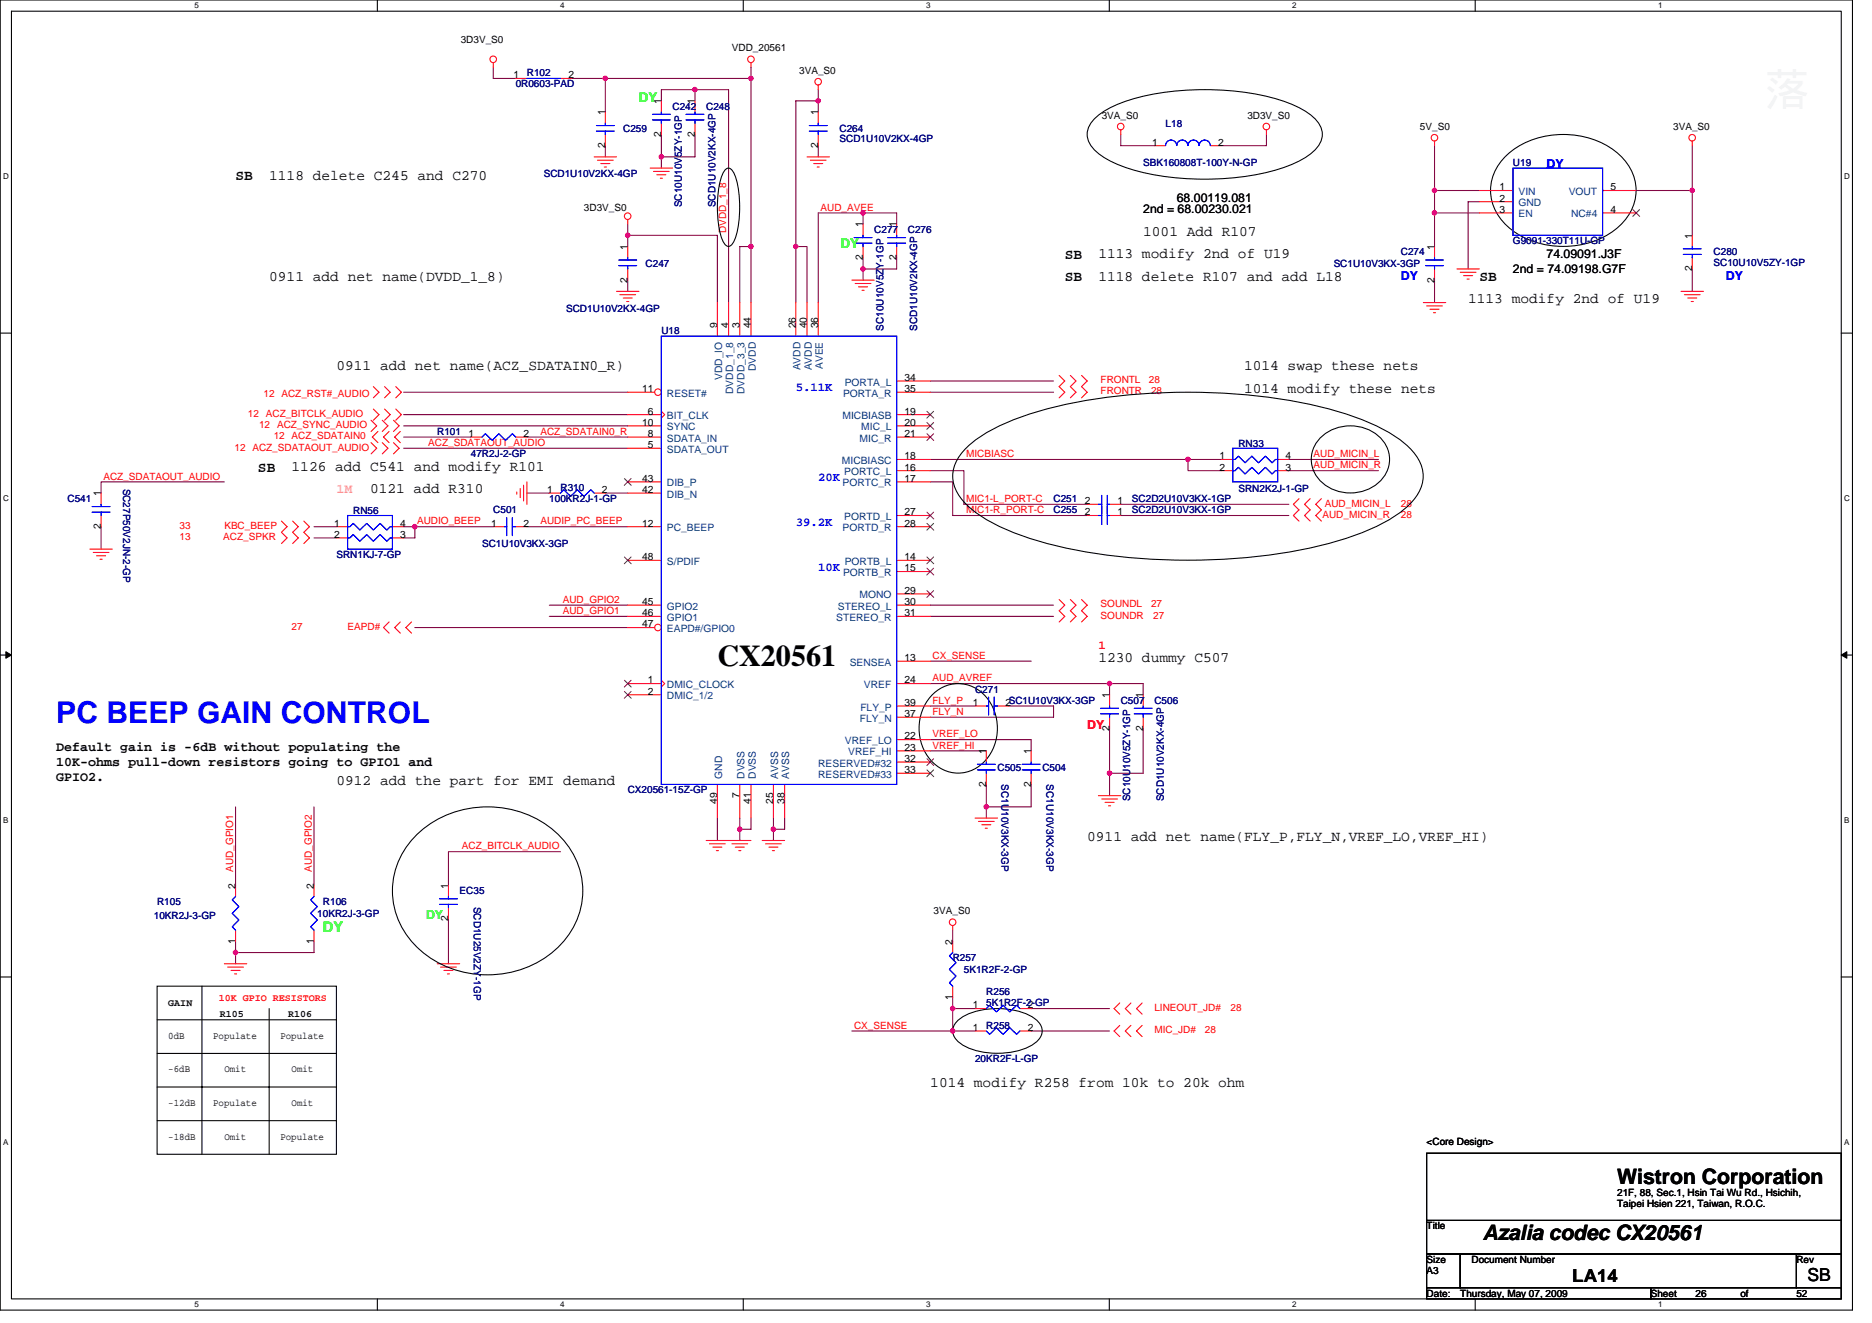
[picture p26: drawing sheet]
<svg xmlns="http://www.w3.org/2000/svg" width="297mm" height="210mm" viewBox="0 0 297 210" stroke-linecap="round" stroke-linejoin="round" font-family="sans-serif">
<defs><g id="words">
<text font-size="4.8" x="113.8" y="105.7">CX20561</text>
<text font-size="4.8" fill="#00f" x="8.9" y="114.7">PC BEEP GAIN CONTROL</text>
<g font-size="3.4">
<text x="256.6" y="187.9">Wistron Corporation</text>
<text x="235.3" y="196.7">Azalia codec CX20561</text>
</g>
<g font-size="2.8">
<text x="249.5" y="203.4">LA14</text>
<text x="286.8" y="203.3">SB</text>
</g>
<g font-size="2.3">
<text x="37.4" y="28.6">SB</text>
<text x="42.7" y="28.5">1118 delete C245 and C270</text>
<text x="168.9" y="41">SB</text>
<text x="174.3" y="41">1113 modify 2nd of U19</text>
<text x="181.4" y="37.4">1001 Add R107</text>
<text x="42.7" y="44.5">0911 add net name(DVDD_1_8)</text>
<text x="168.9" y="44.6">SB</text>
<text x="174.3" y="44.5">1118 delete R107 and add L18</text>
<text x="234.7" y="44.6">SB</text>
<text x="233" y="48.1">1113 modify 2nd of U19</text>
<text x="53.4" y="58.7">0911 add net name(ACZ_SDATAIN0_R)</text>
<text x="197.4" y="58.7">1014 swap these nets</text>
<text x="197.4" y="62.3">1014 modify these nets</text>
<text x="40.9" y="74.8">SB</text>
<text x="46.3" y="74.7">1126 add C541 and modify R101</text>
<text x="58.7" y="78.3">0121 add R310</text>
<text x="174.3" y="105">1230 dummy C507</text>
<text x="53.4" y="124.5">0912 add the part for EMI demand</text>
<text x="172.5" y="133.4">0911 add net name(FLY_P,FLY_N,VREF_LO,VREF_HI)</text>
<text x="147.6" y="172.5">1014 modify R258 from 10k to 20k ohm</text>
</g>
<text font-size="2.3" fill="#0f0" x="51.2" y="147.9">DY</text>
<g font-size="2.1" fill="#0f0">
<text x="101.4" y="16.2">DY</text>
<text x="133.4" y="39.3">DY</text>
</g>
<text font-size="2.1" fill="#ff80c0" x="53.4" y="78.2">1M</text>
<g font-size="2.1">
<text x="8.9" y="119.1">Default gain is -6dB without populating the</text>
<text x="8.9" y="121.5">10K-ohms pull-down resistors going to GPIO1 and</text>
<text x="8.9" y="124">GPIO2.</text>
</g>
<g font-size="1.9" fill="#00f">
<text x="245.4" y="26.7">DY</text>
<text x="222.3" y="44.5">DY</text>
<text x="273.9" y="44.5">DY</text>
<text x="126.3" y="62.1">5.11K</text>
<text x="129.8" y="76.3">20K</text>
<text x="126.3" y="83.4">39.2K</text>
<text x="129.8" y="90.5">10K</text>
</g>
<g font-size="1.9">
<text x="181.4" y="33.8">2nd = 68.00230.021</text>
<text x="186.7" y="32">68.00119.081</text>
<text x="245.4" y="40.9">74.09091.J3F</text>
<text x="240.1" y="43.4">2nd = 74.09198.G7F</text>
</g>
<g font-size="1.9" fill="#f00">
<text x="174.3" y="103">1</text>
<text x="172.5" y="115.6">DY</text>
</g>
<text font-size="1.9" fill="#0f0" x="67.6" y="145.8">DY</text>
<g font-size="1.6">
<text x="73.1" y="6.8">3D3V_S0</text>
<text x="116.1" y="8.2">VDD_20561</text>
<text x="126.8" y="11.7">3VA_S0</text>
<text x="81.5" y="12.4">1</text>
<text x="90.2" y="12.4">2</text>
<text x="104.9" y="16.5" transform="rotate(-90 104.9 16.5)">1</text>
<text x="110.3" y="16.5" transform="rotate(-90 110.3 16.5)">1</text>
<text x="96" y="23.5" transform="rotate(-90 96 23.5)">2</text>
<text x="96" y="18.3" transform="rotate(-90 96 18.3)">1</text>
<text x="104.9" y="21.7" transform="rotate(-90 104.9 21.7)">2</text>
<text x="110.3" y="21.7" transform="rotate(-90 110.3 21.7)">2</text>
<text x="129.8" y="23.5" transform="rotate(-90 129.8 23.5)">2</text>
<text x="129.8" y="18.3" transform="rotate(-90 129.8 18.3)">1</text>
<text x="174.8" y="18.8">3VA_S0</text>
<text x="182.8" y="23.1">1</text>
<text x="193.3" y="23.1">2</text>
<text x="197.9" y="18.8">3D3V_S0</text>
<text x="225.3" y="20.6">5V_S0</text>
<text x="265.5" y="20.6">3VA_S0</text>
<text x="92.7" y="33.4">3D3V_S0</text>
<text x="237.9" y="30.2">1</text>
<text x="237.9" y="32">2</text>
<text x="237.9" y="33.8">3</text>
<text x="255.5" y="33.8">4</text>
<text x="255.5" y="30.2">5</text>
<text x="99.6" y="39.6" transform="rotate(-90 99.6 39.6)">1</text>
<text x="136.9" y="41.3" transform="rotate(-90 136.9 41.3)">2</text>
<text x="136.9" y="36.1" transform="rotate(-90 136.9 36.1)">1</text>
<text x="142.3" y="41.3" transform="rotate(-90 142.3 41.3)">2</text>
<text x="142.3" y="36.1" transform="rotate(-90 142.3 36.1)">1</text>
<text x="227.6" y="39.6" transform="rotate(-90 227.6 39.6)">1</text>
<text x="268.5" y="37.9" transform="rotate(-90 268.5 37.9)">1</text>
<text x="99.6" y="44.8" transform="rotate(-90 99.6 44.8)">2</text>
<text x="227.6" y="44.8" transform="rotate(-90 227.6 44.8)">2</text>
<text x="268.5" y="43.1" transform="rotate(-90 268.5 43.1)">2</text>
<text x="113.8" y="52.1" transform="rotate(-90 113.8 52.1)">9</text>
<text x="115.6" y="52.1" transform="rotate(-90 115.6 52.1)">4</text>
<text x="117.4" y="52.1" transform="rotate(-90 117.4 52.1)">3</text>
<text x="119.1" y="52.1" transform="rotate(-90 119.1 52.1)">44</text>
<text x="126.3" y="52.1" transform="rotate(-90 126.3 52.1)">26</text>
<text x="128" y="52.1" transform="rotate(-90 128 52.1)">40</text>
<text x="129.8" y="52.1" transform="rotate(-90 129.8 52.1)">36</text>
<text x="101.9" y="62.2">11</text>
<text x="102.8" y="65.8">6</text>
<text x="143.5" y="60.4">34</text>
<text x="143.5" y="62.2">35</text>
<text x="143.5" y="65.8">19</text>
<text x="74.4" y="69.3">1</text>
<text x="83.1" y="69.3">2</text>
<text x="101.9" y="67.5">10</text>
<text x="102.8" y="71.1">5</text>
<text x="102.8" y="69.3">8</text>
<text x="143.5" y="67.5">20</text>
<text x="143.5" y="69.3">21</text>
<text x="101.9" y="76.4">43</text>
<text x="143.5" y="74.7">16</text>
<text x="143.5" y="76.4">17</text>
<text x="143.5" y="72.9">18</text>
<text x="193.5" y="72.9">1</text>
<text x="193.5" y="74.7">2</text>
<text x="204" y="74.7">3</text>
<text x="204" y="72.9">4</text>
<text x="16" y="83.9" transform="rotate(-90 16 83.9)">2</text>
<text x="16" y="78.8" transform="rotate(-90 16 78.8)">1</text>
<text x="53" y="83.5">1</text>
<text x="63.5" y="83.5">4</text>
<text x="77.9" y="83.5">1</text>
<text x="83.1" y="83.5">2</text>
<text x="86.8" y="78.2">1</text>
<text x="95.5" y="78.2">2</text>
<text x="101.9" y="83.5">12</text>
<text x="101.9" y="78.2">42</text>
<text x="143.5" y="81.8">27</text>
<text x="143.5" y="83.5">28</text>
<text x="172.1" y="80">2</text>
<text x="172.1" y="81.8">2</text>
<text x="177.3" y="80">1</text>
<text x="177.3" y="81.8">1</text>
<text x="53" y="85.3">2</text>
<text x="63.5" y="85.3">3</text>
<text x="101.9" y="88.9">48</text>
<text x="143.5" y="88.9">14</text>
<text x="101.9" y="96">45</text>
<text x="143.5" y="94.2">29</text>
<text x="143.5" y="90.7">15</text>
<text x="143.5" y="96">30</text>
<text x="101.9" y="99.5">47</text>
<text x="101.9" y="97.8">46</text>
<text x="143.5" y="97.8">31</text>
<text x="143.5" y="104.9">13</text>
<text x="102.8" y="108.4">1</text>
<text x="102.8" y="110.2">2</text>
<text x="143.5" y="112">39</text>
<text x="143.5" y="113.8">37</text>
<text x="143.5" y="108.4">24</text>
<text x="154.4" y="112">1</text>
<text x="159.5" y="112">2SC1U10V3KX-3GP</text>
<text x="176" y="110.8" transform="rotate(-90 176 110.8)">1</text>
<text x="181.4" y="110.8" transform="rotate(-90 181.4 110.8)">1</text>
<text x="143.5" y="117.3">22</text>
<text x="143.5" y="119.1">23</text>
<text x="156.5" y="119.7" transform="rotate(-90 156.5 119.7)">1</text>
<text x="163.6" y="119.7" transform="rotate(-90 163.6 119.7)">1</text>
<text x="176" y="116" transform="rotate(-90 176 116)">2</text>
<text x="181.4" y="116" transform="rotate(-90 181.4 116)">2</text>
<text x="143.5" y="120.9">32</text>
<text x="143.5" y="122.7">33</text>
<text x="156.5" y="124.8" transform="rotate(-90 156.5 124.8)">2</text>
<text x="163.6" y="124.8" transform="rotate(-90 163.6 124.8)">2</text>
<text x="113.8" y="127.5" transform="rotate(-90 113.8 127.5)">49</text>
<text x="117.4" y="126.6" transform="rotate(-90 117.4 126.6)">7</text>
<text x="119.1" y="127.5" transform="rotate(-90 119.1 127.5)">41</text>
<text x="122.7" y="127.5" transform="rotate(-90 122.7 127.5)">25</text>
<text x="124.5" y="127.5" transform="rotate(-90 124.5 127.5)">38</text>
<text x="37.4" y="141" transform="rotate(-90 37.4 141)">2</text>
<text x="49.8" y="141" transform="rotate(-90 49.8 141)">2</text>
<text x="71.1" y="141" transform="rotate(-90 71.1 141)">1</text>
<text x="37.4" y="149.7" transform="rotate(-90 37.4 149.7)">1</text>
<text x="49.8" y="149.7" transform="rotate(-90 49.8 149.7)">1</text>
<text x="71.1" y="146.2" transform="rotate(-90 71.1 146.2)">2</text>
<text x="148.1" y="145.1">3VA_S0</text>
<text x="151.1" y="149.9" transform="rotate(-90 151.1 149.9)">2</text>
<text x="26.7" y="159.6">GAIN</text>
<text x="34.9" y="161.3">R105</text>
<text x="45.7" y="161.3">R106</text>
<text x="151.1" y="158.6" transform="rotate(-90 151.1 158.6)">1</text>
<text x="154.4" y="160">1</text>
<text x="163.1" y="160">2</text>
<text x="26.7" y="164.8">0dB</text>
<text x="33.8" y="164.8">Populate</text>
<text x="44.5" y="164.8">Populate</text>
<text x="154.4" y="163.6">1</text>
<text x="163.1" y="163.6">2</text>
<text x="26.7" y="170.2">-6dB</text>
<text x="35.6" y="170.2">Omit</text>
<text x="46.3" y="170.2">Omit</text>
<text x="26.7" y="175.5">-12dB</text>
<text x="33.8" y="175.5">Populate</text>
<text x="46.3" y="175.5">Omit</text>
<text x="26.7" y="180.8">-18dB</text>
<text x="35.6" y="180.8">Omit</text>
<text x="44.5" y="180.8">Populate</text>
<text x="226.4" y="181.7">&lt;Core Design&gt;</text>
<text x="256.6" y="189.7">21F, 88, Sec.1, Hsin Tai Wu Rd., Hsichih,</text>
<text x="256.6" y="191.5">Taipei Hsien 221, Taiwan, R.O.C.</text>
<text x="226.4" y="195.1">Title</text>
<text x="226.4" y="202.2">A3</text>
<text x="226.4" y="200.4">Size</text>
<text x="233.5" y="200.4">Document Number</text>
<text x="285" y="200.4">Rev</text>
<text x="226.4" y="205.7">Date:</text>
<text x="231.7" y="205.7">Thursday, May 07, 2009</text>
<text x="261.9" y="205.7">Sheet</text>
<text x="269" y="205.7">26</text>
<text x="276.2" y="205.7">of</text>
<text x="285" y="205.7">52</text>
</g>
<g font-size="1.6" fill="#000080">
<text x="81.8" y="13.9">0R0603-PAD</text>
<text x="83.6" y="12.1">R102</text>
<text x="106.7" y="17.4">C242</text>
<text x="112.1" y="17.4">C248</text>
<text x="98.9" y="21">C259</text>
<text x="133.2" y="21">C264</text>
<text x="133.2" y="22.6">SCD1U10V2KX-4GP</text>
<text x="185" y="20.1">L18</text>
<text x="86.3" y="28.1">SCD1U10V2KX-4GP</text>
<text x="181.4" y="26.3">SBK160808T-100Y-N-GP</text>
<text x="240.1" y="26.3">U19</text>
<text x="108.2" y="32.9" transform="rotate(-90 108.2 32.9)">SC10U10V5ZY-1GP</text>
<text x="113.5" y="32.9" transform="rotate(-90 113.5 32.9)">SCD1U10V2KX-4GP</text>
<text x="138.7" y="37">C277</text>
<text x="144.1" y="37">C276</text>
<text x="222.3" y="40.5">C274</text>
<text x="240.1" y="38.8">G9091-330T11U-GP</text>
<text x="271.9" y="40.5">C280</text>
<text x="102.4" y="42.3">C247</text>
<text x="211.6" y="42.3">SC1U10V3KX-3GP</text>
<text x="271.9" y="42.1">SC10U10V5ZY-1GP</text>
<text x="89.8" y="49.4">SCD1U10V2KX-4GP</text>
<text x="104.9" y="53">U18</text>
<text x="140.2" y="52.5" transform="rotate(-90 140.2 52.5)">SC10U10V5ZY-1GP</text>
<text x="145.5" y="52.5" transform="rotate(-90 145.5 52.5)">SCD1U10V2KX-4GP</text>
<text x="69.4" y="69">R101</text>
<text x="196.5" y="70.9">RN33</text>
<text x="19.5" y="77.5" transform="rotate(90 19.5 77.5)">SC27P50V2JN-2-GP</text>
<text x="74.7" y="72.5">47R2J-2-GP</text>
<text x="88.9" y="77.9">R310</text>
<text x="10.7" y="79.7">C541</text>
<text x="56" y="81.6">RN56</text>
<text x="78.3" y="81.4">C501</text>
<text x="87.2" y="79.7">100KR2J-1-GP</text>
<text x="167.2" y="79.7">C251</text>
<text x="167.2" y="81.4">C255</text>
<text x="179.6" y="79.7">SC2D2U10V3KX-1GP</text>
<text x="179.6" y="81.4">SC2D2U10V3KX-1GP</text>
<text x="196.5" y="78">SRN2K2J-1-GP</text>
<text x="53.4" y="88.5">SRN1KJ-7-GP</text>
<text x="76.5" y="86.8">SC1U10V3KX-3GP</text>
<text x="154.7" y="109.9">C271</text>
<text x="177.8" y="111.7">C507</text>
<text x="183.2" y="111.7">C506</text>
<text x="99.6" y="125.9">CX20561-15Z-GP</text>
<text x="158.3" y="122.3">C505</text>
<text x="158.9" y="124.5" transform="rotate(90 158.9 124.5)">SC1U10V3KX-3GP</text>
<text x="165.4" y="122.3">C504</text>
<text x="166" y="124.5" transform="rotate(90 166 124.5)">SC1U10V3KX-3GP</text>
<text x="179.3" y="127.1" transform="rotate(-90 179.3 127.1)">SC10U10V5ZY-1GP</text>
<text x="184.7" y="127.1" transform="rotate(-90 184.7 127.1)">SCD1U10V2KX-4GP</text>
<text x="24.9" y="143.7">R105</text>
<text x="51.2" y="143.7">R106</text>
<text x="72.9" y="141.9">EC35</text>
<text x="75.2" y="143.8" transform="rotate(90 75.2 143.8)">SCD1U25V2ZY-1GP</text>
<text x="24.4" y="145.8">10KR2J-3-GP</text>
<text x="50.4" y="145.4">10KR2J-3-GP</text>
<text x="151.2" y="152.5">R257</text>
<text x="152.9" y="154.3">5K1R2F-2-GP</text>
<text x="156.5" y="157.9">R256</text>
<text x="156.5" y="159.7">5K1R2F-2-GP</text>
<text x="156.5" y="163.2">R258</text>
<text x="154.7" y="168.6">20KR2F-L-GP</text>
</g>
<g font-size="1.6" fill="#f00">
<text x="130.2" y="33.4">AUD_AVEE</text>
<text x="115.2" y="37" transform="rotate(-90 115.2 37)">DVDD_1_8</text>
<text x="41.8" y="62.9">12 ACZ_RST#_AUDIO</text>
<text x="174.6" y="60.8">FRONTL</text>
<text x="174.6" y="62.6">FRONTR</text>
<text x="182.3" y="60.8">28</text>
<text x="182.6" y="62.6">28</text>
<text x="37.2" y="71.5">12 ACZ_SDATAOUT_AUDIO</text>
<text x="39.3" y="66.1">12 ACZ_BITCLK_AUDIO</text>
<text x="41.1" y="67.9">12 ACZ_SYNC_AUDIO</text>
<text x="43.4" y="69.7">12 ACZ_SDATAIN0</text>
<text x="68" y="70.8">ACZ_SDATAOUT_AUDIO</text>
<text x="85.7" y="69">ACZ_SDATAIN0_R</text>
<text x="16.4" y="76.1">ACZ_SDATAOUT_AUDIO</text>
<text x="153.3" y="72.5">MICBIASC</text>
<text x="208.4" y="74.3">AUD_MICIN_R</text>
<text x="208.4" y="72.5">AUD_MICIN_L</text>
<text x="28.5" y="83.9">33</text>
<text x="35.6" y="83.9">KBC_BEEP</text>
<text x="66.2" y="83.2">AUDIO_BEEP</text>
<text x="85.7" y="83.2">AUDIP_PC_BEEP</text>
<text x="153.3" y="81.4">MIC1-R_PORT-C</text>
<text x="153.3" y="79.7">MIC1-L_PORT-C</text>
<text x="209.8" y="82.1">AUD_MICIN_R</text>
<text x="210.2" y="80.4">AUD_MICIN_L</text>
<text x="222.3" y="82.1">28</text>
<text x="222.3" y="80.4">28</text>
<text x="28.5" y="85.7">13</text>
<text x="35.4" y="85.7">ACZ_SPKR</text>
<text x="89.3" y="95.7">AUD_GPIO2</text>
<text x="46.3" y="99.9">27</text>
<text x="55.2" y="99.9">EAPD#</text>
<text x="89.3" y="97.4">AUD_GPIO1</text>
<text x="174.6" y="98.1">SOUNDR</text>
<text x="174.6" y="96.4">SOUNDL</text>
<text x="182.6" y="96.4">27</text>
<text x="183" y="98.1">27</text>
<text x="148" y="104.5">CX_SENSE</text>
<text x="148" y="111.7">FLY_P</text>
<text x="148" y="113.4">FLY_N</text>
<text x="148" y="108.1">AUD_AVREF</text>
<text x="148" y="118.8">VREF_HI</text>
<text x="148" y="117">VREF_LO</text>
<text x="73.3" y="134.8">ACZ_BITCLK_AUDIO</text>
<text x="37" y="138.3" transform="rotate(-90 37 138.3)">AUD_GPIO1</text>
<text x="49.5" y="138.3" transform="rotate(-90 49.5 138.3)">AUD_GPIO2</text>
<text x="34.7" y="158.8">10K GPIO RESISTORS</text>
<text x="183.2" y="160.4">LINEOUT_JD#</text>
<text x="195.3" y="160.4">28</text>
<text x="135.5" y="163.2">CX_SENSE</text>
<text x="183.2" y="163.9">MIC_JD#</text>
<text x="191.2" y="163.9">28</text>
</g>
<g font-size="1.6" fill="#004080">
<text x="241" y="30.9">VIN</text>
<text x="241" y="32.7">GND</text>
<text x="241" y="34.5">EN</text>
<text x="248.9" y="30.9">VOUT</text>
<text x="249.3" y="34.5">NC#4</text>
<text x="119.9" y="58.9" transform="rotate(-90 119.9 58.9)">DVDD</text>
<text x="127" y="58.8" transform="rotate(-90 127 58.8)">AVDD</text>
<text x="128.8" y="58.8" transform="rotate(-90 128.8 58.8)">AVDD</text>
<text x="130.6" y="58.5" transform="rotate(-90 130.6 58.5)">AVEE</text>
<text x="105.8" y="62.9">RESET#</text>
<text x="114.6" y="60.3" transform="rotate(-90 114.6 60.3)">VDD_IO</text>
<text x="116.3" y="62.5" transform="rotate(-90 116.3 62.5)">DVDD_1_8</text>
<text x="118.1" y="62.5" transform="rotate(-90 118.1 62.5)">DVDD_3_3</text>
<text x="133.8" y="62.9">PORTA_R</text>
<text x="134" y="61.2">PORTA_L</text>
<text x="105.8" y="71.8">SDATA_OUT</text>
<text x="105.8" y="66.5">BIT_CLK</text>
<text x="105.8" y="70.1">SDATA_IN</text>
<text x="105.8" y="68.3">SYNC</text>
<text x="133.7" y="66.5">MICBIASB</text>
<text x="136.4" y="70.1">MIC_R</text>
<text x="136.7" y="68.3">MIC_L</text>
<text x="105.8" y="77.2">DIB_P</text>
<text x="133.6" y="73.6">MICBIASC</text>
<text x="133.7" y="77.2">PORTC_R</text>
<text x="134" y="75.4">PORTC_L</text>
<text x="105.8" y="79">DIB_N</text>
<text x="134" y="82.5">PORTD_L</text>
<text x="105.8" y="89.6">S/PDIF</text>
<text x="105.8" y="84.3">PC_BEEP</text>
<text x="133.7" y="84.3">PORTD_R</text>
<text x="134" y="89.6">PORTB_L</text>
<text x="133.8" y="91.4">PORTB_R</text>
<text x="136.4" y="95">MONO</text>
<text x="105.8" y="100.3">EAPD#/GPIO0</text>
<text x="105.8" y="98.5">GPIO1</text>
<text x="105.8" y="96.7">GPIO2</text>
<text x="132.7" y="98.5">STEREO_R</text>
<text x="133" y="96.7">STEREO_L</text>
<text x="134.8" y="105.6">SENSEA</text>
<text x="105.8" y="109.2">DMIC_CLOCK</text>
<text x="105.8" y="111">DMIC_1/2</text>
<text x="136.5" y="112.7">FLY_P</text>
<text x="137.1" y="109.2">VREF</text>
<text x="134.1" y="118.1">VREF_LO</text>
<text x="134.6" y="119.8">VREF_HI</text>
<text x="136.4" y="114.5">FLY_N</text>
<text x="114.6" y="123.6" transform="rotate(-90 114.6 123.6)">GND</text>
<text x="118.1" y="123.6" transform="rotate(-90 118.1 123.6)">DVSS</text>
<text x="119.9" y="123.6" transform="rotate(-90 119.9 123.6)">DVSS</text>
<text x="123.5" y="123.6" transform="rotate(-90 123.5 123.6)">AVSS</text>
<text x="125.2" y="123.6" transform="rotate(-90 125.2 123.6)">AVSS</text>
<text x="129.8" y="121.6">RESERVED#32</text>
<text x="129.8" y="123.4">RESERVED#33</text>
</g>
<g font-size="1.3">
<text x="30.8" y="1.3">5</text>
<text x="88.9" y="1.3">4</text>
<text x="147" y="1.3">3</text>
<text x="205" y="1.3">2</text>
<text x="263.1" y="1.3">1</text>
<text x=".5" y="28.4">D</text>
<text x="292.6" y="28.4">D</text>
<text x=".5" y="79.5">C</text>
<text x="292.6" y="79.5">C</text>
<text x=".5" y="130.6">B</text>
<text x="292.6" y="130.6">B</text>
<text x=".5" y="181.7">A</text>
<text x="292.6" y="181.7">A</text>
<text x="30.8" y="207.4">5</text>
<text x="88.9" y="207.4">4</text>
<text x="147" y="207.4">3</text>
<text x="205" y="207.4">2</text>
<text x="263.1" y="207.4">1</text>
</g>
</g></defs>
<path d="M0 0h293.9v207.9h-293.9zM1.8 1.8h290.4v204.3h-290.4z" fill="none" stroke="#000" stroke-width=".17"/>
<g fill="#fff">
<path d="M30.8 .2h.7v1.4h-.7z"/>
<path d="M30.8 206.3h.7v1.4h-.7z"/>
</g>
<path d="M59.9 0v1.8M59.9 206.1v1.8" fill="none" stroke="#000" stroke-width=".17"/>
<g fill="#fff">
<path d="M88.9 .2h.7v1.4h-.7z"/>
<path d="M88.9 206.3h.7v1.4h-.7z"/>
</g>
<path d="M117.9 0v1.8M117.9 206.1v1.8" fill="none" stroke="#000" stroke-width=".17"/>
<g fill="#fff">
<path d="M147 .2h.7v1.4h-.7z"/>
<path d="M147 206.3h.7v1.4h-.7z"/>
</g>
<path d="M176 0v1.8M176 206.1v1.8" fill="none" stroke="#000" stroke-width=".17"/>
<g fill="#fff">
<path d="M205 .2h.7v1.4h-.7z"/>
<path d="M205 206.3h.7v1.4h-.7z"/>
</g>
<path d="M234.1 0v1.8M234.1 206.1v1.8" fill="none" stroke="#000" stroke-width=".17"/>
<g fill="#fff">
<path d="M263.1 .2h.7v1.4h-.7z"/>
<path d="M263.1 206.3h.7v1.4h-.7z"/>
<path d="M.5 27.3h.9v1.4h-.9z"/>
<path d="M292.6 27.3h.9v1.4h-.9z"/>
<path d="M.5 78.4h.9v1.4h-.9z"/>
<path d="M292.6 78.4h.9v1.4h-.9z"/>
</g>
<path d="M0 52.9h1.8M292.2 52.9h1.7" fill="none" stroke="#000" stroke-width=".17"/>
<g fill="#fff">
<path d="M.5 129.5h.8v1.4h-.8z"/>
<path d="M292.6 129.5h.9v1.4h-.9z"/>
</g>
<path d="M0 103.9h1.8M292.2 103.9h1.7" fill="none" stroke="#000" stroke-width=".17"/>
<path d="M.9 103.4l.9 .5-.9 .5zM292.2 103.9l.8-.5v1z" fill="#000" stroke="#000" stroke-width=".16"/>
<g fill="#fff">
<path d="M.5 180.5h.8v1.4h-.8z"/>
<path d="M292.6 180.5h.9v1.4h-.9z"/>
</g>
<g fill="none" stroke="#000" stroke-width=".17">
<path d="M173.5 19.1a14.1 14.1 0 0 1 6.6-3.5 44.3 44.3 0 0 1 23.6 .5 10.4 10.4 0 0 1 5.7 3.7 3 3 0 0 1-.5 3.8 14.1 14.1 0 0 1-6.7 3.5 44.1 44.1 0 0 1-23.5-.5 10.4 10.4 0 0 1-5.8-3.8 3 3 0 0 1 .6-3.7zM115 27.1l.3-.3 .3-.1a1.76 1.76 0 0 1 1.1 1.4 17.3 17.3 0 0 1-.2 10.1l-.6 .8-.3 .1a1.76 1.76 0 0 1-1.1-1.5 17.6 17.6 0 0 1 .2-10.1zM238.6 25.1a13.6 13.6 0 0 1 13.6-3.2 10.2 10.2 0 0 1 7.1 6.1 7.5 7.5 0 0 1-2.6 8.1 14 14 0 0 1-17.3 0 7.4 7.4 0 0 1-.8-11zM152.9 71.5a21.3 21.3 0 0 1 8.2-5 76.7 76.7 0 0 1 24.5-4.2 87.3 87.3 0 0 1 28.3 3.5 26.9 26.9 0 0 1 9.3 4.8 6.3 6.3 0 0 1 2.5 6 8.2 8.2 0 0 1-3.7 4.8 39.7 39.7 0 0 1-14.7 5.7 97.4 97.4 0 0 1-40-.6 37.5 37.5 0 0 1-12.3-5.1 9 9 0 0 1-3.7-4.8 5.6 5.6 0 0 1 1.6-5.1zM209.3 69.7a6.8 6.8 0 0 1 10.5 .7 5 5 0 0 1-2.7 7.2 6.6 6.6 0 0 1-8.7-3 4.7 4.7 0 0 1 .9-4.9zM148 110.2a5.8 5.8 0 0 1 9.3 1.5 7.6 7.6 0 0 1-2.6 10.3 5.8 5.8 0 0 1-7.9-2.6 7.8 7.8 0 0 1 1.2-9.2zM66.2 132.4a16.4 16.4 0 0 1 23.4 1.1 12.2 12.2 0 0 1-2.1 17.7 16.4 16.4 0 0 1-22.3-2 12.2 12.2 0 0 1 1-16.8zM0 155h1.8M24.9 156.5h28.5v26.6h-28.5zM32 156.5v26.6M292.2 155h1.7M24.9 172.5h28.5"/>
<path d="M24.9 161.8h28.5M24.9 167.1h28.5M24.9 177.8h28.5M42.7 160v23.1M152 161.9a10.3 10.3 0 0 1 7.4-1.8 8.8 8.8 0 0 1 5.2 1.8 2.07 2.07 0 0 1 0 3.3 10.3 10.3 0 0 1-7.5 1.9 8.7 8.7 0 0 1-5.1-1.9 2.07 2.07 0 0 1 0-3.3zM226.4 199h5.3v5.3h-5.3zM226.4 183h65.8v10.6h-65.8zM226.4 193.6h65.8v5.4h-65.8zM231.7 199h53.3v5.3h-53.3zM285 199h7.2v5.3h-7.2zM226.4 204.3h35.5v1.8h-35.5zM261.9 204.3h30.3v1.8h-30.3z"/>
</g>
<g fill="none" stroke="#800040" stroke-width=".17">
<path d="M78.3 10.7v1.7h3.5M96.1 12.4v5.4M110.3 14.2h-5.4v1.8M110.3 16v-1.8h5.3v33.8M119.2 12.4h-28.5M119.2 10.7v37.3M129.8 14.2v3.6M129.8 16h-3.5v32M96.1 23.1v1.8M99.6 37.3h14.2v10.7M99.6 35.6v3.5M104.9 21.3v5.4"/>
<path d="M110.3 21.3v3.6h-5.4M119.2 39.1h-1.8v8.9M126.3 39.1h1.8v8.9M129.8 23.1v1.8M136.9 33.8v1.8M142.3 35.6v-1.8h-12.5v14.2M177.8 21.3v1.8h5.4M201 21.3v1.8h-7.2M227.6 30.2h7.1M227.6 33.8h7.1M227.6 23.1v16M234.7 32h-1.7v10.7"/>
<path d="M259.6 30.2h8.9M268.5 23.1v14.2M99.6 44.4v1.8M136.9 40.9v3.5M142.3 40.9v1.8h-5.4M227.6 44.5v3.5M268.5 42.7v3.5M35.6 76.5h-19.6v1.7M64 71.1h35.6M64 69.3h10.7M64 62.2h35.6M64 67.6h35.6"/>
<path d="M64 65.8h35.6M83.6 78.2h3.6M83.6 69.3h16M96.1 78.2h3.5M147.6 74.7h5.3v5.3h19.6M147.6 76.5h3.6v5.3h21.3M147.6 62.2h19.6M147.6 60.5h19.6M147.6 72.9h40.9v1.8h5.3M188.5 72.9h5.3M204.5 74.7h14.2M204.5 72.9h14.2"/>
<path d="M16 83.6v3.5M49.8 83.6h3.6M49.8 85.3h3.6M64 83.6h14.3M65.8 83.6v1.7h-1.8M65.8 99.6h33.8M83.6 83.6h16M87.2 97.8h12.4M87.2 96h12.4M147.6 96h19.6M147.6 97.8h19.6M177.8 80h26.7"/>
<path d="M177.8 81.8h26.7M147.6 108.5h33.8v1.7M147.6 112h7.1M147.6 104.9h16M147.6 119.1h8.9M147.6 117.3h16v1.8M160.1 112h7.1v1.8h-19.6M176.1 108.5v1.7M176.1 115.6v10.6M181.4 115.6v7.1h-5.3M37.4 128v12.5M49.8 128v12.5"/>
<path d="M88.9 135.1h-17.7v5.4M113.8 129.8v3.6M117.4 129.8v3.6M119.2 129.8v1.8h-1.8M122.7 129.8v3.5M124.5 129.8v1.8h-1.8M156.5 124.5v5.3M163.6 124.5v3.5h-7.1M37.4 149.4v3.5M49.8 149.4v1.7h-12.4M71.2 145.8v7.1M151.2 147.6v1.8"/>
<path d="M151.2 158.2v5.4M135.2 163.6h19.5M151.2 160h3.5M163.6 163.6h12.5M163.6 160h12.5"/>
</g>
<g fill="#f0f" stroke="#f0f" stroke-width=".17">
<circle cx="126.3" cy="39.1" r=".35"/>
<circle cx="119.2" cy="39.1" r=".35"/>
<circle cx="129.8" cy="16" r=".35"/>
<circle cx="119.2" cy="12.4" r=".35"/>
<circle cx="65.8" cy="83.6" r=".35"/>
<circle cx="117.4" cy="131.6" r=".35"/>
<circle cx="122.7" cy="131.6" r=".35"/>
<circle cx="176" cy="108.4" r=".35"/>
<circle cx="176" cy="122.7" r=".35"/>
<circle cx="156.5" cy="128" r=".35"/>
<circle cx="96" cy="12.4" r=".35"/>
<circle cx="104.9" cy="24.9" r=".35"/>
<circle cx="110.3" cy="14.2" r=".35"/>
<circle cx="136.9" cy="42.7" r=".35"/>
<circle cx="136.9" cy="33.8" r=".35"/>
<circle cx="151.2" cy="160" r=".35"/>
<circle cx="151.2" cy="163.6" r=".35"/>
<circle cx="37.4" cy="151.1" r=".35"/>
<circle cx="99.6" cy="37.3" r=".35"/>
<circle cx="188.5" cy="72.9" r=".35"/>
<circle cx="227.6" cy="33.8" r=".35"/>
<circle cx="227.6" cy="30.2" r=".35"/>
<circle cx="268.5" cy="30.2" r=".35"/>
</g>
<g fill="none" stroke="#f00" stroke-width=".17">
<path d="M78.3 9.9v.8M81.8 12.4h1.8M88.9 12.4h1.8M96.1 17.8v1.8M110.3 16v1.8M110.3 19.6v1.7M119.2 9.9v.8M129.8 13.5v.7M129.8 17.8v1.8M94.3 24.9h3.5M94.8 25.4h2.5M95.3 26h1.5"/>
<path d="M95.9 26.5h.3M96.1 21.3v1.8M99.6 39.1v1.8M99.6 34.8v.8M103.2 26.7h3.5M103.7 27.2h2.5M104.2 27.7h1.5M104.8 28.3h.3M128.1 24.9h3.5M128.6 25.4h2.5M129.1 26h1.5M129.7 26.5h.3"/>
<path d="M129.8 21.3v1.8M177.8 20.6v.7M201 20.6v.7M227.6 22.4v.7M234.7 30.2h5.4M234.7 32h5.4M234.7 33.8h5.4M254.3 30.2h5.3M254.3 33.8h5.3M268.5 22.4v.7M97.8 46.2h3.6M98.4 46.8h2.5"/>
<path d="M98.9 47.3h1.4M99.4 47.8h.4M99.6 42.7v1.8M113.8 48v5.3M115.6 48v5.3M117.4 48v5.3M135.2 44.4h3.5M135.7 45h2.5M136.2 45.5h1.5M136.8 46.1h.3M168.1 59.6l.8 .9-.8 .8 .8 .9-.8 .9M169.8 59.6l.9 .9-.9 .8 .9 .9-.9 .9"/>
<path d="M171.6 59.6l.9 .9-.9 .8 .9 .9-.9 .9M225.8 48h3.6M226.4 48.5h2.5M226.9 49.1h1.4M227.5 49.6h.3M231.2 42.7h3.5M231.7 43.2h2.5M232.2 43.7h1.5M232.8 44.3h.3M266.7 46.2h3.6M267.3 46.8h2.5M267.8 47.3h1.4"/>
<path d="M268.3 47.8h.4M58.9 70.2l.9 .9-.9 .9M58.9 66.7l.9 .9-.9 .9M59.2 61.3l.9 .9-.9 .9M59.2 64.9l.9 .9-.9 .9M60 68.5l-.9 .8 .9 .9M60.7 66.7l.8 .9-.8 .9M60.7 70.2l.8 .9-.8 .9M61 64.9l.9 .9-.9 .9M61 61.3l.9 .9-.9 .9M61.7 68.5l-.8 .8 .8 .9M62.4 66.7l.9 .9-.9 .9"/>
<path d="M62.4 70.2l.9 .9-.9 .9M62.8 64.9l.9 .9-.9 .9M62.8 61.3l.9 .9-.9 .9M63.5 68.5l-.9 .8 .9 .9M74.7 69.3h1.8M81.8 69.3h1.8M82 78.1v.3M82.5 77.5v1.5M83.1 77v2.5M83.6 76.5v3.5M99.6 69.3h5.3M99.6 71.1h5.3"/>
<path d="M99.6 65.8h5.3M99.6 67.6h5.3M104.9 65.3l.6 .5-.6 .5M206.1 79.1l-.9 .9 .9 .9-.9 .9 .9 .9M207.9 79.1l-.9 .9 .9 .9-.9 .9 .9 .9M209.7 79.1l-.9 .9 .9 .9-.9 .9 .9 .9M14.3 87.1h3.5M14.8 87.7h2.5M15.3 88.2h1.5M15.9 88.7h.3M44.7 82.7l.8 .9-.8 .9 .8 .8-.8 .9M46.4 82.7l.9 .9-.9 .9 .9 .8-.9 .9"/>
<path d="M48.2 82.7l.9 .9-.9 .9 .9 .8-.9 .9M53.4 83.6h1.8M53.4 85.3h1.8M61.7 98.7l-.8 .9 .8 .9M62.3 83.6h1.7M62.3 85.3h1.7M63.5 98.7l-.9 .9 .9 .9M65.3 98.7l-.9 .9 .9 .9M78.3 83.6h1.7M81.8 83.6h1.8M168.1 95.1l.8 .9-.8 .9 .8 .9-.8 .9M169.8 95.1l.9 .9-.9 .9 .9 .9-.9 .9"/>
<path d="M171.6 95.1l.9 .9-.9 .9 .9 .9-.9 .9M172.5 80h1.8M172.5 81.8h1.8M176.1 80h1.7M176.1 81.8h1.7M154.7 112h1.8M156.5 119.1v1.8M158.3 112h1.8M163.6 119.1v1.8M112.1 133.3l7.1 .1M112.6 133.9h2.5M113.1 134.4h1.5"/>
<path d="M113.7 135h.3M116.1 133.9h2.5M116.7 134.4h1.4M117.2 135h.4M120.9 133.3h3.6M121.5 133.9h2.5M122 134.4h1.4M122.6 135h.3M154.7 129.8h3.6M155.3 130.3h2.5M155.8 130.9h1.4M156.3 131.4h.4"/>
<path d="M156.5 122.7v1.8M163.6 122.7v1.8M174.3 126.2h3.5M174.8 126.8h2.5M175.3 127.3h1.5M175.9 127.8h.3M35.6 152.9h3.6M36.1 153.4h2.5M36.7 154h1.4M37.2 154.5h.3M69.4 152.9h3.5M69.9 153.4h2.5"/>
<path d="M70.4 154h1.5M71 154.5h.3M71.2 140.5v1.7M71.2 144v1.8M151.2 146.9v.7M177.7 159.1l-.9 .9 .9 .9M179.4 159.1l-.8 .9 .8 .9M181.2 159.1l-.9 .9 .9 .9M154.7 160h1.8M161.8 160h1.8M177.7 162.7l-.9 .9 .9 .9M179.4 162.7l-.8 .9 .8 .9"/>
<path d="M181.2 162.7l-.9 .9 .9 .9"/>
<circle cx="78.3" cy="9.4" r=".52"/>
<circle cx="119.2" cy="9.4" r=".52"/>
<circle cx="129.8" cy="13" r=".52"/>
<circle cx="99.6" cy="34.3" r=".52"/>
<circle cx="177.8" cy="20.1" r=".52"/>
<circle cx="200.9" cy="20.1" r=".52"/>
<circle cx="227.6" cy="21.9" r=".52"/>
<circle cx="268.5" cy="21.9" r=".52"/>
<circle cx="151.2" cy="146.3" r=".52"/>
</g>
<g fill="none" stroke="#00f" stroke-width=".17">
<path d="M83.6 12.4h5.3M94.6 19.9h2.9M96.1 19.6v.3M108.9 18.1h2.8M108.9 19h2.8M110.3 17.8v.3M110.3 19v.6M128.4 19.9h2.9M129.8 19.6v.3M94.6 20.8h2.9M96.1 20.8v.5M128.4 20.8h2.9"/>
<path d="M129.8 20.8v.5M240.1 26.7h14.2v10.6h-14.2zM98.2 41.3h2.8M98.2 42.1h2.8M99.6 40.9v.4M99.6 42.1v.6M76.5 69.3l.5-.5 1.1 1.1 1.1-1.1 1 1.1 1.1-1.1 .5 .5M174.8 78.6v4.6M175.7 78.6v4.6M55.2 81.8h7.1v5.3h-7.1zM55.2 83.6h.3l.5-.6 1.1 1.1 1.1-1.1 1 1.1 1.1-1.1 1.1 1.1 .5-.5h.4M55.2 85.3h.3l.5-.5 1.1 1.1 1.1-1.1 1 1.1 1.1-1.1 1.1 1.1 .5-.6h.4"/>
<path d="M80 83.6h.4M80.4 82.1v2.9M81.3 83.6h.5M81.3 82.1v2.9M174.3 80h.5M174.3 81.8h.5M175.7 80h.4M175.7 81.8h.4M156.5 112h.4M156.9 110.6v2.8M157.8 112h.5M157.8 110.6v2.8"/>
<path d="M155.1 121.3h2.8M155.1 122.2h2.8M156.5 120.9v.4M156.5 122.2v.5M162.2 121.3h2.8M162.2 122.2h2.8M163.6 120.9v.4M163.6 122.2v.5M69.7 142.6h2.9M69.7 143.5h2.9M71.2 142.2v.4M71.2 143.5v.5"/>
<path d="M156.5 160l.5-.5 1.1 1 1.1-1 1 1 1.1-1 .5 .5"/>
</g>
<path d="M259.1 33.3l1.1 1M260.2 33.3l-1.1 1" fill="none" stroke="#804000" stroke-width=".16"/>
<circle cx="104.4" cy="62.2" r=".52" fill="#fff" stroke="#f00" stroke-width=".17"/>
<g fill="none" stroke="#f00" stroke-width=".17">
<path d="M126.3 48v5.3M129.8 48v5.3M99.6 62.2h4.3M142.3 67.6h5.3M142.3 69.3h5.3M142.3 74.7h5.3M142.3 76.5h5.3M142.3 65.8h5.3M142.3 72.9h5.3M142.3 96h5.3M142.3 97.8h5.3M142.3 81.8h5.3"/>
<path d="M142.3 83.6h5.3M99.6 108.5h5.3M104.9 107.9l.6 .6-.6 .5M142.3 104.9h5.3M142.3 117.3h5.3M142.3 119.1h5.3M142.3 112h5.3M142.3 113.8h5.3M142.3 108.5h5.3M119.2 124.5v5.3M124.5 124.5v5.3M142.3 120.9h5.3"/>
</g>
<g fill="none" stroke="#804000" stroke-width=".16">
<path d="M147.1 67l1.1 1.1M147.1 68.8l1.1 1.1M147.1 65.3l1.1 1M148.1 67l-1 1.1M148.1 68.8l-1 1.1M148.1 65.3l-1 1M147.1 81.3l1.1 1M147.1 83l1.1 1.1M148.1 81.3l-1 1M148.1 83l-1 1.1M99.1 107.9l1.1 1.1M100.1 107.9l-1 1.1"/>
<path d="M147.1 120.4l1.1 1.1M148.1 120.4l-1 1.1"/>
</g>
<circle cx="104.4" cy="99.6" r=".52" fill="#fff" stroke="#f00" stroke-width=".17"/>
<g fill="none" stroke="#f00" stroke-width=".17">
<path d="M104.9 16v1.8M104.9 19.6v1.7M136.9 35.6v1.7M136.9 39.1v1.8M142.3 35.6v1.7M142.3 39.1v1.8M183.2 23.1h1.8M192.1 23.1h1.7M227.6 39.1v1.8M268.5 37.3v1.8M119.2 48v5.3M128.1 48v5.3"/>
<path d="M227.6 42.7v1.8M268.5 40.9v1.8M16 78.2v1.8M87.2 78.2h1.7M94.3 78.2h1.8M99.6 76.5h5.3M99.6 78.2h5.3M142.3 60.5h5.3M142.3 62.2h5.3M193.8 72.9h1.8M193.8 74.7h1.8M202.7 72.9h1.8"/>
<path d="M202.7 74.7h1.8M16 81.8v1.8M99.6 99.6h4.3M99.6 88.9h5.3M99.6 83.6h5.3M99.6 97.8h5.3M99.6 96h5.3M142.3 88.9h5.3M142.3 90.7h5.3M142.3 94.2h5.3M99.6 110.2h5.3M176.1 110.2v1.8"/>
<path d="M176.1 113.8v1.8M181.4 110.2v1.8M181.4 113.8v1.8M113.8 124.5v5.3M117.4 124.5v5.3M122.7 124.5v5.3M142.3 122.7h5.3M37.4 140.5v1.7M37.4 147.6v1.8M49.8 140.5v1.7M49.8 147.6v1.8M151.2 149.4v1.7"/>
<path d="M151.2 156.5v1.7M154.7 163.6h1.8M161.8 163.6h1.8"/>
</g>
<g fill="none" stroke="#804000" stroke-width=".16">
<path d="M99.1 75.9l1.1 1.1M100.1 75.9l-1 1.1M99.1 88.4l1.1 1.1M100.1 88.4l-1 1.1M147.1 90.1l1.1 1.1M147.1 88.4l1.1 1.1M147.1 93.7l1.1 1.1M148.1 90.1l-1 1.1M148.1 88.4l-1 1.1M148.1 93.7l-1 1.1M99.1 109.7l1.1 1.1M100.1 109.7l-1 1.1"/>
<path d="M147.1 122.2l1.1 1M148.1 122.2l-1 1"/>
</g>
<g fill="none" stroke="#00f" stroke-width=".17">
<path d="M103.5 18.1h2.9M103.5 19h2.9M104.9 17.8v.3M104.9 19v.6M135.5 37.7h2.9M135.5 38.6h2.9M136.9 37.3v.4M136.9 38.6v.5M140.9 37.7h2.8M140.9 38.6h2.8M142.3 37.3v.4M142.3 38.6v.5"/>
<path d="M185 23.1a.88 .88 0 0 1 .8-.9 .88 .88 0 0 1 .9 .9 .89 .89 0 0 1 .9-.9 .89 .89 0 0 1 .9 .9 .89 .89 0 0 1 .9-.9 .89 .89 0 0 1 .9 .9M190.3 23.1a.88 .88 0 0 1 .9-.9 .88 .88 0 0 1 .8 .9M267.1 39.5h2.8M268.5 39.1v.4M104.9 53.3h37.4v71.2h-37.4zM226.2 41.3h2.8M226.2 42.1h2.8M227.6 40.9v.4M227.6 42.1v.6M267.1 40.4h2.8M268.5 40.4v.5M88.9 78.2l.6-.5 1 1.1 1.1-1.1 1.1 1.1 1-1.1 .6 .5"/>
<path d="M195.6 72.9h.4l.5-.5 1.1 1 1-1 1.1 1 1.1-1 1 1 .6-.5h.3M195.6 74.7h.4l.5-.6 1.1 1.1 1-1.1 1.1 1.1 1.1-1.1 1 1.1 .6-.5h.3M195.6 71.1h7.1v5.4h-7.1zM14.6 80.4h2.9M14.6 81.3h2.9M16 80v.4M16 81.3v.5M174.6 112.4h2.9M174.6 113.3h2.9M176.1 112v.4M176.1 113.3v.5M180 112.4h2.8"/>
<path d="M180 113.3h2.8M181.4 112v.4M181.4 113.3v.5M37.4 142.2l-.6 .6 1.1 1-1.1 1.1 1.1 1.1-1.1 1 .6 .6M49.8 142.2l-.5 .6 1.1 1-1.1 1.1 1.1 1.1-1.1 1 .5 .6M151.2 151.1l-.6 .6 1.1 1-1.1 1.1 1.1 1.1-1.1 1 .6 .6M156.5 163.6l.5 .5 1.1-1.1 1.1 1.1 1-1.1 1.1 1.1 .5-.5"/>
</g>
<g fill="#f0f" stroke="#f0f" stroke-width=".17">
<circle cx="126.3" cy="39.1" r=".35"/>
<circle cx="119.2" cy="39.1" r=".35"/>
<circle cx="129.8" cy="16" r=".35"/>
<circle cx="119.2" cy="12.4" r=".35"/>
<circle cx="65.8" cy="83.6" r=".35"/>
<circle cx="117.4" cy="131.6" r=".35"/>
<circle cx="122.7" cy="131.6" r=".35"/>
<circle cx="176" cy="108.4" r=".35"/>
<circle cx="176" cy="122.7" r=".35"/>
<circle cx="156.5" cy="128" r=".35"/>
<circle cx="96" cy="12.4" r=".35"/>
<circle cx="104.9" cy="24.9" r=".35"/>
<circle cx="110.3" cy="14.2" r=".35"/>
<circle cx="136.9" cy="42.7" r=".35"/>
<circle cx="136.9" cy="33.8" r=".35"/>
<circle cx="151.2" cy="160" r=".35"/>
<circle cx="151.2" cy="163.6" r=".35"/>
<circle cx="37.4" cy="151.1" r=".35"/>
<circle cx="99.6" cy="37.3" r=".35"/>
<circle cx="188.5" cy="72.9" r=".35"/>
<circle cx="227.6" cy="33.8" r=".35"/>
<circle cx="227.6" cy="30.2" r=".35"/>
<circle cx="268.5" cy="30.2" r=".35"/>
</g>
<use href="#words"/>
</svg>
